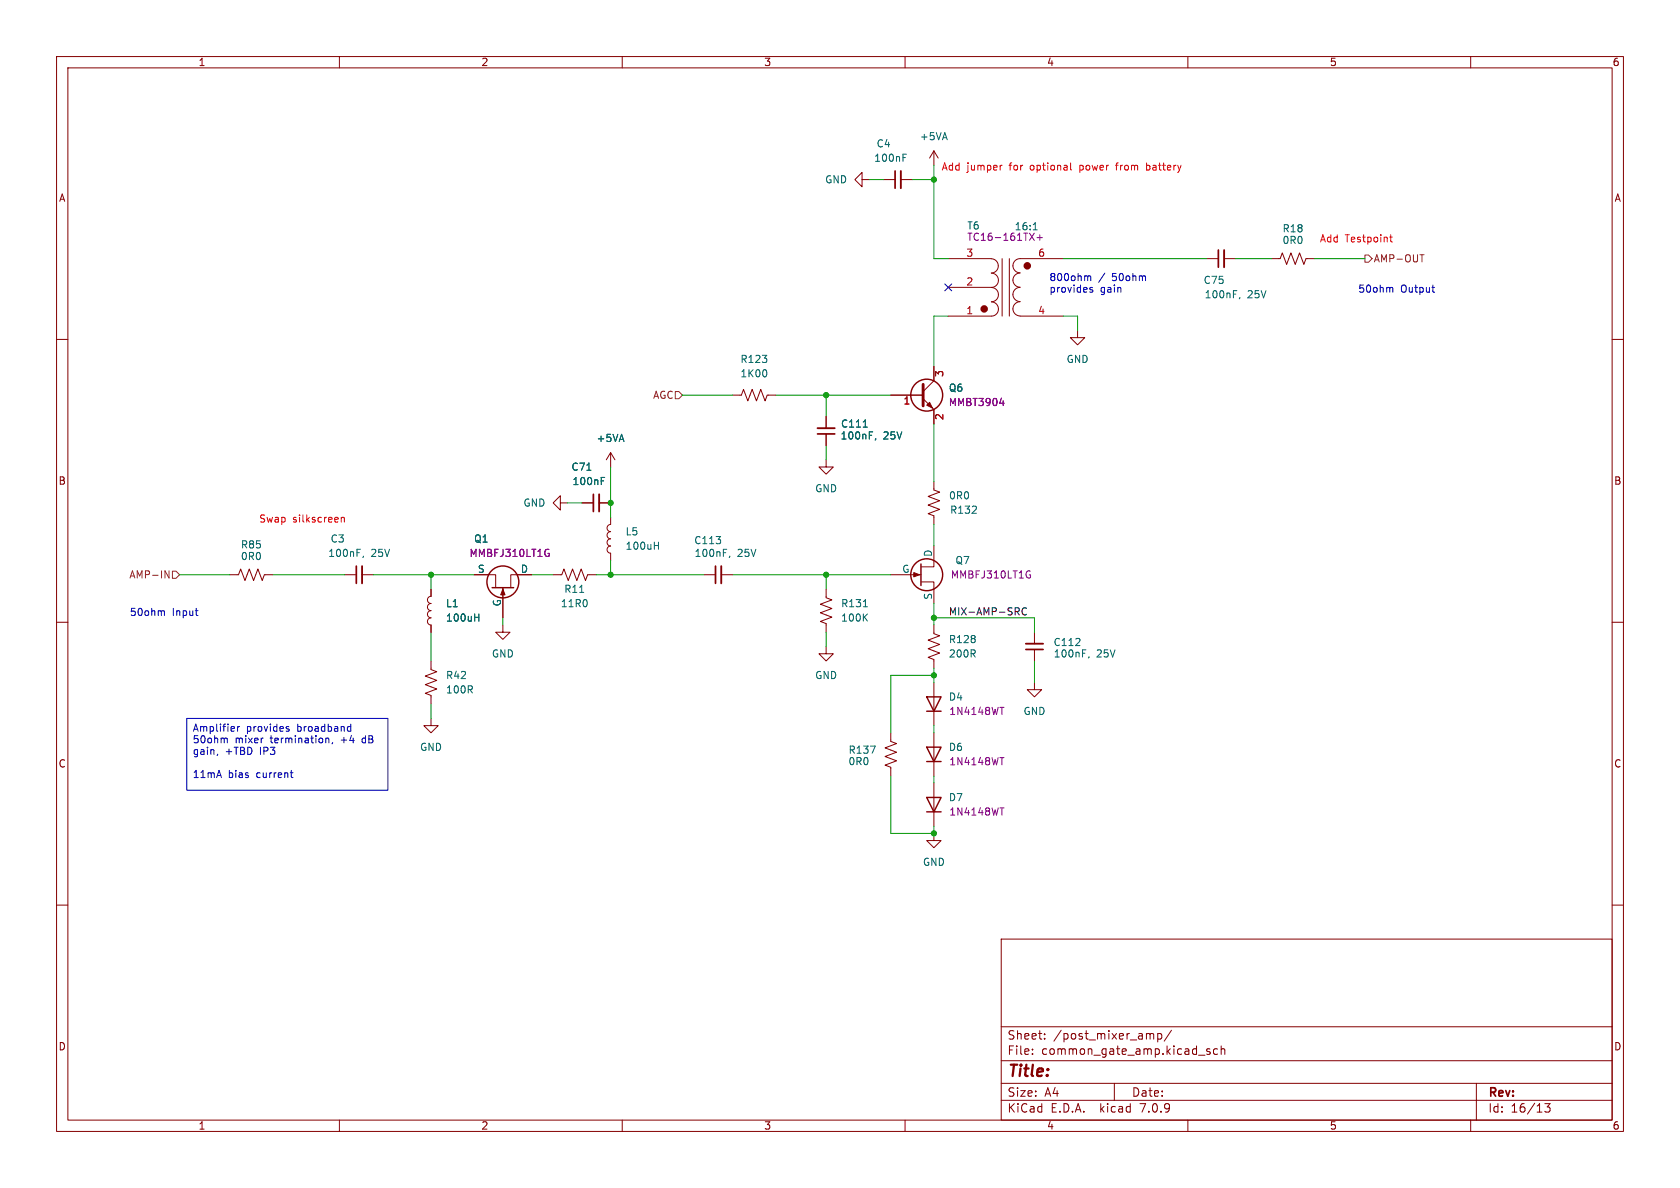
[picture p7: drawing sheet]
<svg xmlns="http://www.w3.org/2000/svg" width="297mm" height="210mm" viewBox="0 0 297 210" stroke-linecap="round" stroke-linejoin="round" font-family="sans-serif">
<defs><g id="words">
<text font-size="2.8" fill="#840000" x="178" y="190.9">Title:</text>
<g font-size="2.1" fill="#840000">
<text x="178" y="184">Sheet:</text>
<text x="186.2" y="184">/post_mixer_amp/</text>
<text x="178" y="186.7">File:</text>
<text x="184.1" y="186.7">common_gate_amp.kicad_sch</text>
<text x="178" y="196.9">KiCad</text>
<text x="178" y="194.1">Size:</text>
<text x="184.7" y="194.1">A4</text>
<text x="185.7" y="196.9">E.D.A.</text>
<text x="194.6" y="196.9">kicad</text>
<text x="200" y="194.1">Date:</text>
<text x="201.8" y="196.9">7.0.9</text>
<text x="263" y="194.3">Rev:</text>
<text x="263" y="196.9">Id:</text>
<text x="267.1" y="196.9">16/13</text>
</g>
<g font-size="1.8" fill="#840000">
<text x="35" y="11.9">1</text>
<text x="85" y="11.9">2</text>
<text x="135" y="11.9">3</text>
<text x="185" y="11.9">4</text>
<text x="235" y="11.9">5</text>
<text x="285" y="11.9">6</text>
<text x="10.3" y="35.9">A</text>
<text x="285.3" y="35.9">A</text>
<text x="10.3" y="85.9">B</text>
<text x="285.3" y="85.9">B</text>
<text x="10.3" y="135.9">C</text>
<text x="285.3" y="135.9">C</text>
<text x="10.3" y="185.9">D</text>
<text x="285.3" y="185.9">D</text>
<text x="35" y="199.9">1</text>
<text x="85" y="199.9">2</text>
<text x="135" y="199.9">3</text>
<text x="185" y="199.9">4</text>
<text x="235" y="199.9">5</text>
<text x="285" y="199.9">6</text>
</g>
<g font-size="1.8" fill="#006464">
<text x="154.5" y="28.8">100nF</text>
<text x="154.9" y="26.3">C4</text>
<text x="162.5" y="25">+5VA</text>
<text x="145.8" y="32.6">GND</text>
<text x="226.6" y="41.3">R18</text>
<text x="226.6" y="43.3">0R0</text>
<text x="212.7" y="50.4">C75</text>
<text x="212.9" y="52.9">100nF,</text>
<text x="220.5" y="52.9">25V</text>
<text x="130.8" y="64.4">R123</text>
<text x="188.5" y="64.4">GND</text>
<text x="130.8" y="66.9">1K00</text>
<text x="167.6" y="69.4">Q6</text>
<text x="148.5" y="77.9">100nF,</text>
<text x="148.6" y="75.8">C111</text>
<text x="156.1" y="77.9">25V</text>
<text x="100.9" y="83.4">C71</text>
<text x="105.4" y="78.3">+5VA</text>
<text x="92.4" y="89.8">GND</text>
<text x="101.1" y="86">100nF</text>
<text x="144" y="87.2">GND</text>
<text x="167.7" y="88.5">0R0</text>
<text x="110.5" y="94.8">L5</text>
<text x="167.9" y="91">R132</text>
<text x="42.5" y="99.2">0R0</text>
<text x="42.5" y="97.2">R85</text>
<text x="57.9" y="98.7">100nF,</text>
<text x="58.4" y="96.1">C3</text>
<text x="65.6" y="98.7">25V</text>
<text x="83.7" y="96.1">Q1</text>
<text x="84.4" y="101.3">S</text>
<text x="92" y="101.3">D</text>
<text x="110.5" y="97.4">100uH</text>
<text x="122.6" y="96.4">C113</text>
<text x="122.7" y="98.7">100nF,</text>
<text x="130.3" y="98.7">25V</text>
<text x="159.4" y="101.3">G</text>
<text x="164.8" y="98.5" transform="rotate(-90 164.8 98.5)">D</text>
<text x="168.8" y="99.9">Q7</text>
<text x="78.7" y="107.5">L1</text>
<text x="88.6" y="107.3" transform="rotate(-90 88.6 107.3)">G</text>
<text x="99" y="107.5">11R0</text>
<text x="99.7" y="105">R11</text>
<text x="148.6" y="107.5">R131</text>
<text x="164.8" y="106.1" transform="rotate(-90 164.8 106.1)">S</text>
<text x="78.7" y="110.1">100uH</text>
<text x="148.6" y="110.1">100K</text>
<text x="167.6" y="113.9">R128</text>
<text x="86.9" y="116.4">GND</text>
<text x="167.6" y="116.4">200R</text>
<text x="186.2" y="114.4">C112</text>
<text x="186.2" y="116.4">100nF,</text>
<text x="193.8" y="116.4">25V</text>
<text x="78.7" y="122.8">100R</text>
<text x="78.7" y="120.2">R42</text>
<text x="144" y="120.2">GND</text>
<text x="167.6" y="124.1">D4</text>
<text x="180.8" y="126.6">GND</text>
<text x="74.2" y="132.9">GND</text>
<text x="149.9" y="135.5">0R0</text>
<text x="149.9" y="133.4">R137</text>
<text x="167.6" y="132.9">D6</text>
<text x="167.6" y="141.8">D7</text>
<text x="163.1" y="153.3">GND</text>
</g>
<g font-size="1.8" fill="#f00">
<text x="166.4" y="30.2">Add</text>
<text x="170.9" y="30.2">jumper</text>
<text x="178.6" y="30.2">for</text>
<text x="182.4" y="30.2">optional</text>
<text x="191.3" y="30.2">power</text>
<text x="198" y="30.2">from</text>
<text x="203.5" y="30.2">battery</text>
<text x="233.2" y="42.9">Add</text>
<text x="237.8" y="42.9">Testpoint</text>
<text x="45.7" y="92.5">Swap</text>
<text x="51.7" y="92.5">silkscreen</text>
</g>
<g font-size="1.8" fill="#840084">
<text x="170.9" y="40.8">T6</text>
<text x="179.3" y="40.9">16:1</text>
<text x="170.9" y="42.8">TC16-161TX+</text>
<text x="167.6" y="72">MMBT3904</text>
<text x="82.9" y="98.7">MMBFJ310LT1G</text>
<text x="168" y="102.5">MMBFJ310LT1G</text>
<text x="167.7" y="126.6">1N4148WT</text>
<text x="167.7" y="135.5">1N4148WT</text>
<text x="167.7" y="144.4">1N4148WT</text>
</g>
<g font-size="1.8" fill="#a90000">
<text x="170.7" y="45.5">3</text>
<text x="183.4" y="45.5">6</text>
<text x="170.7" y="50.5">2</text>
<text x="170.7" y="55.6">1</text>
<text x="183.4" y="55.6">4</text>
<text x="159.6" y="71.8">1</text>
<text x="167.1" y="66.7" transform="rotate(-90 167.1 66.7)">3</text>
<text x="167.1" y="74.4" transform="rotate(-90 167.1 74.4)">2</text>
</g>
<g font-size="1.8" fill="#725600">
<text x="242.8" y="46.6">AMP-OUT</text>
<text x="115.4" y="70.7">AGC</text>
<text x="22.8" y="102.5">AMP-IN</text>
</g>
<g font-size="1.8" fill="#0000c2">
<text x="185.4" y="49.8">800ohm</text>
<text x="185.4" y="51.8">provides</text>
<text x="194.2" y="49.8">/</text>
<text x="194.5" y="51.8">gain</text>
<text x="196.7" y="49.8">50ohm</text>
<text x="240" y="51.8">50ohm</text>
<text x="247.6" y="51.8">Output</text>
<text x="22.9" y="109">50ohm</text>
<text x="30.4" y="109">Input</text>
<text x="34" y="129.7">Amplifier</text>
<text x="34" y="131.7">50ohm</text>
<text x="41.6" y="131.7">mixer</text>
<text x="43.5" y="129.7">provides</text>
<text x="47.9" y="131.7">termination,</text>
<text x="52.6" y="129.7">broadband</text>
<text x="60.5" y="131.7">+4</text>
<text x="64.5" y="131.7">dB</text>
<text x="34" y="133.8">gain,</text>
<text x="34" y="137.9">11mA</text>
<text x="39.8" y="133.8">+TBD</text>
<text x="40.3" y="137.9">bias</text>
<text x="45.4" y="137.9">current</text>
<text x="46.1" y="133.8">IP3</text>
</g>
<text font-size="1.8" fill="#0f0f0f" x="167.6" y="108.9">MIX-AMP-SRC</text>
</g></defs>
<g fill="none" stroke="#840000" stroke-width=".18">
<path d="M10 10h277v190h-277zM12 12h273v186h-273zM60 10v2M110 10v2M160 10v2M210 10v2M260 10v2M152.4 31.8v-1.3l-1.3 1.3 1.3 1.2v-1.2h1.3M156.2 31.8h2M159.3 31.8h2M165.1 26.7l-.8 1.2M165.1 26.7v2.5"/>
<path d="M165.1 26.7l.8 1.2M10 60h2M167.6 45.7h7.7M175.2 45.7a1.26 1.26 0 0 1 1.3 1.3 1.26 1.26 0 0 1-1.3 1.3M175.3 48.3a1.26 1.26 0 0 1 1.2 1.2 1.26 1.26 0 0 1-1.2 1.3h-7.7M175.3 50.8a1.26 1.26 0 0 1 1.2 1.3 1.26 1.26 0 0 1-1.2 1.2 1.27 1.27 0 0 1 1.2 1.3 1.27 1.27 0 0 1-1.2 1.3h-7.7M177.2 45.7v10.2M178.4 45.7v10.2M180.3 48.3a1.26 1.26 0 0 0-1.2 1.2 1.26 1.26 0 0 0 1.2 1.3 1.27 1.27 0 0 0-1.2 1.2 1.27 1.27 0 0 0 1.2 1.3M180.3 53.3a1.26 1.26 0 0 0-1.2 1.3 1.26 1.26 0 0 0 1.2 1.3h7.7M188 45.7h-7.7a1.26 1.26 0 0 0-1.2 1.3 1.26 1.26 0 0 0 1.2 1.2M190.5 58.4v1.3h1.3l-1.3 1.3-1.3-1.3h1.3"/>
<path d="M213.4 45.7h2M216.4 45.7h2M224.8 45.7h1.5l.4-1 .8 2 .7-2 .8 2 .7-2 .8 2 .4-1h1.5M285 60h2M129.5 69.9h1.6l.3-1.1 .8 2.1 .8-2.1 .7 2.1 .8-2.1 .8 2.1 .3-1h1.6M146 73.7v2M146 76.7v2M157.5 69.9h5.7M163.2 70.5l1.9 1.9v2.5M165.1 64.8v2.5l-1.9 1.9M99.1 88.9v-1.3l-1.3 1.3 1.3 1.3v-1.3h1.2M102.9 88.9h2"/>
<path d="M105.9 88.9h2M107.9 91.4v1.3a.64 .64 0 0 0-.6 .6 .64 .64 0 0 0 .6 .7 .64 .64 0 0 0-.6 .6 .64 .64 0 0 0 .6 .7 .64 .64 0 0 0-.6 .6 .64 .64 0 0 0 .6 .6 .64 .64 0 0 0-.6 .7 .64 .64 0 0 0 .6 .6v1.3M107.9 80v2.6M107.9 80l-.7 1.3M107.9 80l.8 1.3M146 81.3v1.3h1.3l-1.3 1.2-1.2-1.2h1.2M165.1 96.5v3.7h-2.3M165.1 85.1v1.5l1 .4-2 .8 2 .7-2 .8 2 .7-2 .8 1 .4v1.5M10 110h2M40.6 101.6h1.6l.3-1 .8 2 .8-2 .7 2 .8-2 .8 2 .3-1h1.6M61 101.6h2M64 101.6h2"/>
<path d="M76.2 104.1v1.3a.64 .64 0 0 0-.6 .6 .64 .64 0 0 0 .6 .7 .64 .64 0 0 0-.6 .6 .64 .64 0 0 0 .6 .7 .64 .64 0 0 0-.6 .6 .64 .64 0 0 0 .6 .6 .64 .64 0 0 0-.6 .7 .64 .64 0 0 0 .6 .6v1.3M76.2 116.8v1.6l1 .3-2 .8 2 .8-2 .7 2 .8-2 .8 1 .3v1.6M83.8 101.6h3.8v2.3M88.9 110.5v1.3h1.3l-1.3 1.2-1.3-1.2h1.3M88.9 103.9v5.3M94 101.6h-3.7v2.3M97.8 101.6h1.5l.4-1 .8 2 .7-2 .8 2 .7-2 .8 2 .4-1h1.5M124.5 101.6h2M127.5 101.6h2M146 104.1v1.6l1.1 .3-2.1 .8 2.1 .8-2.1 .7 2.1 .8-2.1 .8 1 .3v1.6M146 114.3v1.3h1.3l-1.3 1.2-1.2-1.2h1.2M157.5 101.6h5.3"/>
<path d="M162.8 102.9h2.3v3.8M165.1 110.5v1.5l1 .4-2 .8 2 .7-2 .8 2 .7-2 .8 1 .4v1.5M182.9 111.8v2M182.9 114.8v2M285 110h2M76.2 127v1.3h1.3l-1.3 1.2-1.3-1.2h1.3M157.5 129.5v1.6l1 .3-2 .8 2 .8-2 .7 2 .8-2 .8 1 .3v1.6M165.1 120.7v7.6M165.1 129.5v7.7M165.1 138.4v7.7M182.9 120.7v1.2h1.2l-1.2 1.3-1.3-1.3h1.3M10 160h2"/>
<path d="M165.1 147.3v1.3h1.3l-1.3 1.3-1.3-1.3h1.3M285 160h2M177 166h108v32h-108zM60 198v2M110 198v2M160 198v2M177 194.5h108M177 191.5h108M177 187.5h108M177 181.5h108M182.5 186.3v.1M182.5 185.5v.1"/>
<path d="M184.7 183.6v.1M184.7 182.8v.1M197 191.5v3M203.5 182.7l.4 .1 .1 .1v.8M204.7 182.8l.4-.1 .3 .3v.4l-.2 .2h-.5M204.7 182.7v1.5M207.1 182.1l-1.3 2M210 198v2M211.9 186.5h1.1M213.9 185.5l-.4-.1-.2 .2 .1 .2 .5 .2v.3h-.6M215.2 185.5l-.4-.1-.3 .3v.4l.2 .2h.5M215.9 185.5l.2-.1 .4 .1v.9"/>
<path d="M215.9 184.9v1.5M260 198v2M261 191.5v6.5M273.1 195.1h.9l-.5 .6 .5 .1v.7l-.3 .1h-.4l-.2-.1"/>
</g>
<path d="M33 127h35.6v12.7h-35.6z" fill="#fff" stroke="#fff" stroke-width=".18"/>
<g fill="none" stroke="#006464" stroke-width=".18">
<path d="M159.6 27.9h.5M159.6 27.2h.6M182.9 39.5l.1-.1v1.2M182.7 40.6h.7M219.2 52.6l-.1 .2M135.4 65.5l.2 .3-.2 .7M152.6 75.5h.7M154.8 77.5l-.1 .3M64.3 98.3l-.2 .3M103.8 83.1h.7M106.3 85h.4M106.3 84.4h.6"/>
<path d="M115.7 96.4h.7M116.4 95.8v1.3M129 98.3l-.1 .3M83.9 109.1h.8M84.7 108.5v1.3M102.5 104.7h.7M152.6 107.3h.8M152.8 109.1l.6 .7M153.4 108.5l-.8 .8M192.5 116.1l-.1 .2M153.9 131.9h.8l-.5 1.3"/>
</g>
<path d="M159.3 30.2v3.1M216.4 44.2v3M144.5 75.7h3.1M105.9 87.4v3M64 100.1v3M127.5 100.1v3M181.4 113.8h3" fill="none" stroke="#840000" stroke-width=".33"/>
<path d="M158.2 30.2v3.1M215.4 44.2v3M144.5 76.7h3.1M104.9 87.4v3M63 100.1v3M126.5 100.1v3M181.4 114.8h3" fill="none" stroke="#840000" stroke-width=".3"/>
<path d="M163.2 67.9v3.9" fill="none" stroke="#840000" stroke-width=".51"/>
<g fill="#840000" stroke="#840000" stroke-width=".18">
<path d="M164.3 71.1l.5 1-1-.5z"/>
<path d="M161.5 101.2l1.1 .4-1.1 .4z"/>
<path d="M88.9 104.1l.4 1.1h-.8z"/>
<circle cx="181.6" cy="47" r=".41"/>
<circle cx="174" cy="54.6" r=".41"/>
</g>
<g fill="none" stroke="#840000" stroke-width=".25">
<path d="M162.8 99.7v3.8M87 103.9h3.8M163.8 132.1h2.6l-1.3 2.5zM163.8 123.2h2.6l-1.3 2.5zM163.8 134.6h2.6M163.8 125.7h2.6M163.8 141h2.6l-1.3 2.5zM163.8 143.5h2.6"/>
<circle cx="163.8" cy="69.8" r="2.82"/>
<circle cx="88.9" cy="102.9" r="2.82"/>
<circle cx="163.8" cy="101.6" r="2.82"/>
</g>
<g fill="none" stroke="#840084" stroke-width=".18">
<path d="M182 41.2l.8 1.3M182.8 41.2l-.8 1.3M183.3 42h1M183.8 41.5v1M176.7 71.3h.8M177.3 70.9v.8M96.7 97.1l.3 .1M96.9 97.8h.2v.4l-.2 .2M181.8 100.9l.3 .1M181.9 101.6h.3v.5l-.3 .1M176.8 133.9h.7M176.8 125h.7"/>
<path d="M176.8 142.8h.7"/>
</g>
<g fill="none" stroke="#840000" stroke-width=".5">
<circle cx="174" cy="54.6" r=".41"/>
<circle cx="181.6" cy="47" r=".41"/>
</g>
<path d="M241.3 45.1h.6l.7 .6-.7 .7h-.6zM251 45h.8M119.4 69.2h.6l.6 .7-.6 .6h-.6zM29.2 100.9l.7 1.3v-1.3M30.5 101h.6l.6 .6-.6 .6h-.6z" fill="none" stroke="#725600" stroke-width=".18"/>
<path d="M179.8 108.1l.4 .6M180 107.4l.2 .3-.1 .3-.1 .1M181.5 107.6a.6 .6 0 0 0-.9 .4 .6 .6 0 0 0 .6 .7l.3-.1" fill="none" stroke="#0f0f0f" stroke-width=".18"/>
<path d="M177.2 29.2l-.3 .1M189.3 28.8v1.1l.2 .2M197.2 29.2h.5M197.4 28.9v1.2M202.7 28.8v1.3M202.7 30l.4 .1M203.1 29.2l-.4 .1M245.7 41.9h.5M245.9 41.5v1.1l.3 .2M60.3 91.4v.9M60.3 91.6l.2-.2 .3 .1 .1 .8" fill="none" stroke="#f00" stroke-width=".18"/>
<g fill="none" stroke="#0000c2" stroke-width=".18">
<path d="M192.3 48.9l.2-.1h.3v.8M192.7 51.1l.5 .3-.2 .3-.3-.1M193.1 50.9l-.3-.1-.1 .2M245.9 50.8l.3 .2v.7M253.1 50.8h.5M253.5 51.7h.1M28.7 108l.4 .1v.7M34.5 108h.5M34.9 108.8h.1M33 127h35.6v12.7h-35.6zM38.5 133.3l-.1 .2M40.2 130.7v.6"/>
<path d="M42 128.4v.9M42.4 128.4l-.4 .3M50.8 128.4l.3 .1M50.8 128.9h.3v.2l-.2 .2h-.2M51.3 136.6h.5M51.5 137.3l.3 .2M57.6 130.6l.2-.1h.3v.8M58.8 131.3l-.1 .2M61.5 128.5h.5M61.5 129.2h.5M62 128v1.3"/>
</g>
<g fill="none" stroke="#009600" stroke-width=".18">
<path d="M153.7 31.8h2.5M161.3 31.8h3.8M165.1 29.2v16.5h2.5M167.6 55.9h-2.5v8.9M188 45.7h25.4M188 55.9h2.5v2.5M218.4 45.7h6.4M232.4 45.7h8.9M120.6 69.9h8.9M137.2 69.9h20.3M146 69.9v3.8M146 78.7v2.6"/>
<path d="M165.1 74.9v10.2M100.3 88.9h2.6M107.9 82.6v8.8M107.9 99.1v2.5M165.1 92.7v3.8M31.7 101.6h8.9M48.3 101.6h12.7M66 101.6h17.8M76.2 101.6v2.5M76.2 111.8v5M88.9 109.2v1.3M94 101.6h3.8"/>
<path d="M105.4 101.6h19.1M129.5 101.6h28M146 101.6v2.5M146 111.8v2.5M165.1 106.7v3.8M165.1 118.1v2.6M165.1 119.4h-7.6v10.1M165.1 109.2h17.8v2.6M182.9 116.8v3.9M76.2 124.5v2.5M157.5 137.2v10.1h7.6v-1.2M165.1 128.3v1.2"/>
<path d="M165.1 137.2v1.2"/>
</g>
<path d="M167 50.2l1.2 1.2M168.2 50.2l-1.2 1.2" fill="none" stroke="#000084" stroke-width=".18"/>
<g fill="#009600" stroke="#009600" stroke-width=".18">
<circle cx="165.1" cy="31.8" r=".46"/>
<circle cx="146" cy="101.6" r=".46"/>
<circle cx="107.9" cy="101.6" r=".46"/>
<circle cx="107.9" cy="88.9" r=".46"/>
<circle cx="146" cy="69.9" r=".46"/>
<circle cx="76.2" cy="101.6" r=".46"/>
<circle cx="165.1" cy="119.4" r=".46"/>
<circle cx="165.1" cy="147.3" r=".46"/>
<circle cx="165.1" cy="109.2" r=".46"/>
</g>
<use href="#words"/>
</svg>
